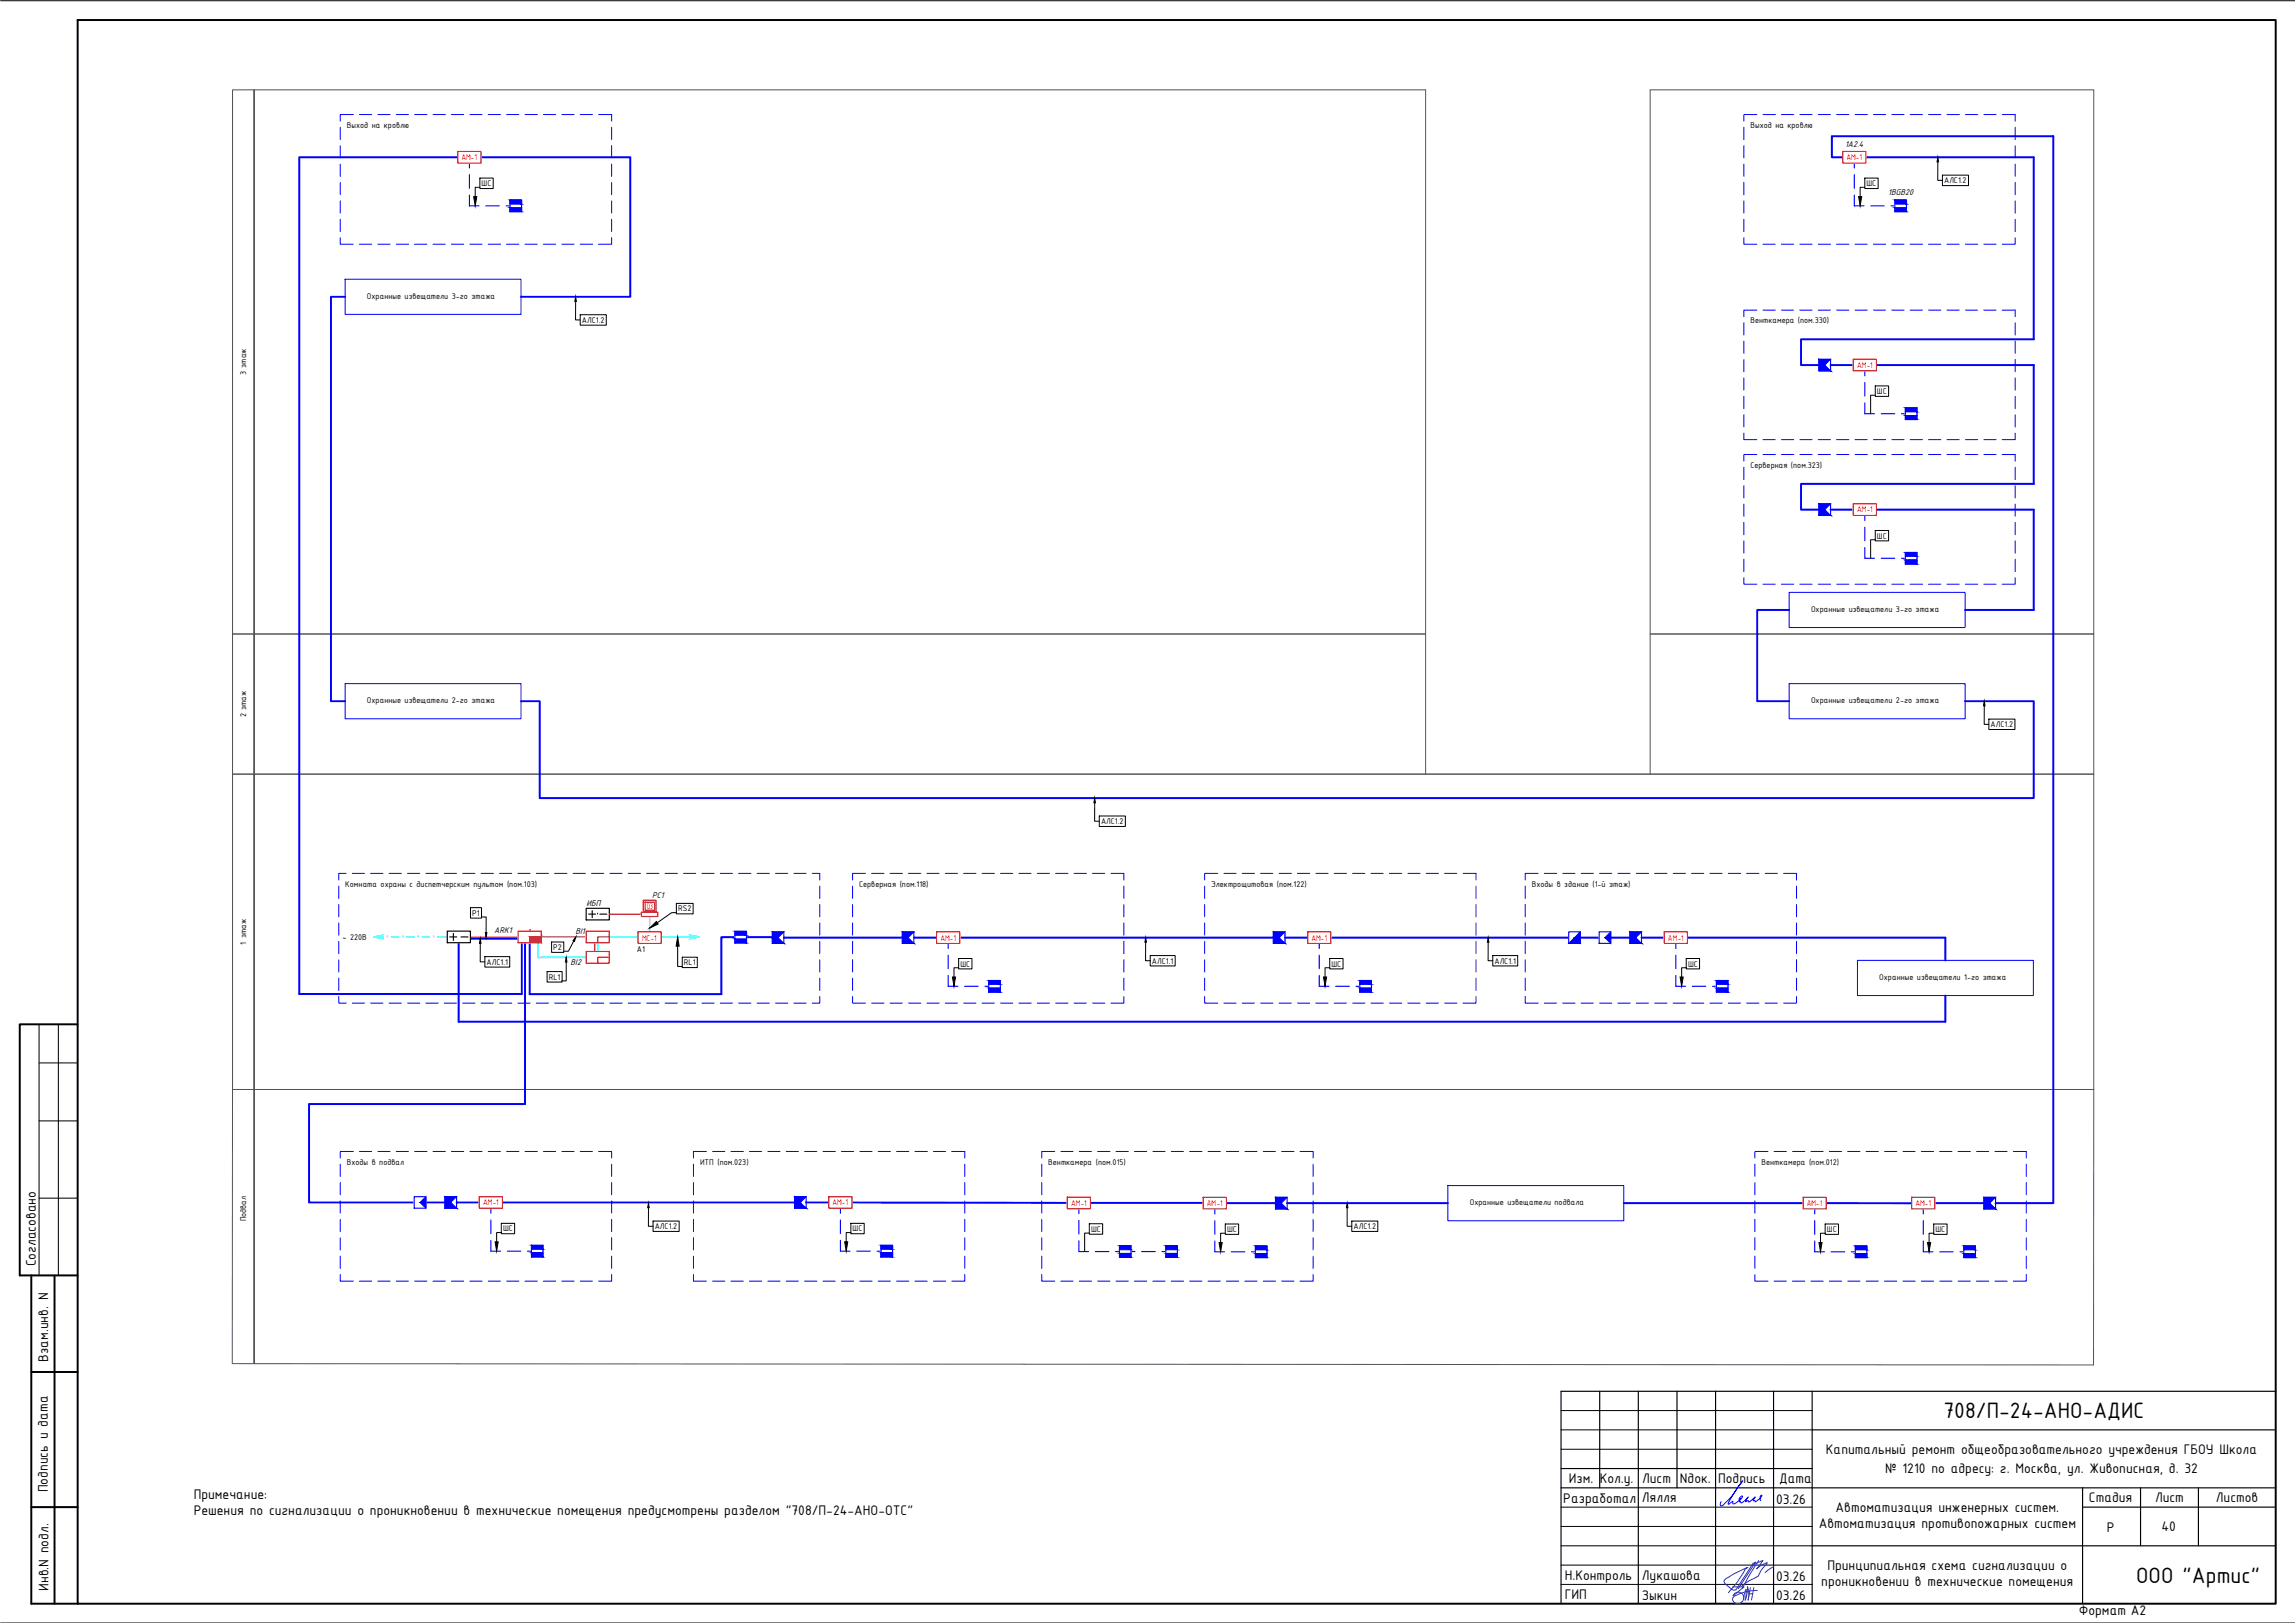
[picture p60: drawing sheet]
<svg xmlns="http://www.w3.org/2000/svg" width="594mm" height="420mm" viewBox="0 0 594 420" stroke-linecap="round" stroke-linejoin="round" font-family="sans-serif">
<defs><g id="words">
<g font-size="6.2">
<text x="503.1" y="367.2">708/П-24-АНО-АДИС</text>
<text x="553" y="409.9">ООО &quot;Артис&quot;</text>
</g>
<g font-size="3.9">
<text x="9.3" y="327.9" transform="rotate(-90 9.3 327.9)">Согласовано</text>
<text x="12.4" y="352.5" transform="rotate(-90 12.4 352.5)">Взам.инв. N</text>
<text x="472.6" y="376.4">Капитальный ремонт общеобразовательного учреждения ГБОУ Школа</text>
<text x="406.1" y="383.9">Изм. Кол.у.</text>
<text x="425.1" y="383.9">Лист</text>
<text x="434.9" y="383.9">Nдок.</text>
<text x="444.7" y="383.9">Подпись</text>
<text x="460.5" y="383.9">Дата</text>
<text x="488" y="381.3">№ 1210 по адресу: г. Москва, ул. Живописная, д. 32</text>
<text x="12.4" y="386.3" transform="rotate(-90 12.4 386.3)">Подпись и дата</text>
<text x="50.1" y="388.2">Примечание:</text>
<text x="404.7" y="389">Разработал</text>
<text x="425" y="389">Лялля</text>
<text x="459.8" y="389.3">03.26</text>
<text x="540.7" y="388.8">Стадия</text>
<text x="557.8" y="388.8">Лист</text>
<text x="573.6" y="388.8">Листов</text>
<text x="50.1" y="392.3">Решения по сигнализации о проникновении в технические помещения предусмотрены разделом &quot;708/П-24-АНО-ОТС&quot;</text>
<text x="470.8" y="395.6">Автоматизация противопожарных систем</text>
<text x="475.2" y="391.5">Автоматизация инженерных систем.</text>
<text x="545.4" y="396.6">Р</text>
<text x="559.5" y="396.3">40</text>
<text x="473" y="406.4">Принципиальная схема сигнализации о</text>
<text x="12.5" y="411.9" transform="rotate(-90 12.5 411.9)">Инв.N подл.</text>
<text x="405" y="414">ГИП</text>
<text x="405" y="409">Н.Контроль</text>
<text x="425" y="409.2">Лукашова</text>
<text x="459.8" y="409.3">03.26</text>
<text x="471.5" y="410.6">проникновении в технические помещения</text>
<text x="425" y="414.1">Зыкин</text>
<text x="459.8" y="414.3">03.26</text>
<text x="538.1" y="418.2">Формат А2</text>
</g>
<g font-size="2.4">
<text x="477.6" y="38.1">1A2.4</text>
<text x="488.8" y="50.5">1BGB20</text>
<text x="168.8" y="232.4">PC1</text>
<text x="151.8" y="234.5">ИБП</text>
<text x="127.9" y="241.4">ARK1</text>
<text x="149" y="241.9">BI1</text>
<text x="147.7" y="249.9">BI2</text>
</g>
<g font-size="2.3">
<text x="89.8" y="33.1">Выход на кровлю</text>
<text x="453.1" y="33.1">Выход на кровлю</text>
<text x="503.3" y="47.4">АЛС1.2</text>
<text x="124.7" y="48.2">ШС</text>
<text x="483.2" y="48.2">ШС</text>
<text x="95" y="77.4">Охранные извещатели 3-го этажа</text>
<text x="150.6" y="83.6">АЛС1.2</text>
<text x="453.1" y="83.7">Венткамера (пом.330)</text>
<text x="63.7" y="97.1" transform="rotate(-90 63.7 97.1)">3 этаж</text>
<text x="485.9" y="102">ШС</text>
<text x="453.1" y="121.2">Серверная (пом.323)</text>
<text x="485.9" y="139.4">ШС</text>
<text x="468.8" y="158.5">Охранные извещатели 3-го этажа</text>
<text x="63.7" y="185.7" transform="rotate(-90 63.7 185.7)">2 этаж</text>
<text x="95" y="182.1">Охранные извещатели 2-го этажа</text>
<text x="468.8" y="182.1">Охранные извещатели 2-го этажа</text>
<text x="515.3" y="188.3">АЛС1.2</text>
<text x="285" y="213.4">АЛС1.2</text>
<text x="89.4" y="229.6">Комната охраны с диспетчерским пультом (пом.103)</text>
<text x="222.4" y="229.6">Серверная (пом.118)</text>
<text x="313.5" y="229.6">Электрощитовая (пом.122)</text>
<text x="396.5" y="229.7">Входы в здание (1-й этаж)</text>
<text x="122.2" y="237.1">P1</text>
<text x="175.5" y="236">RS2</text>
<text x="63.7" y="244.5" transform="rotate(-90 63.7 244.5)">1 этаж</text>
<text x="88.7" y="243.3">~ 220В</text>
<text x="143.2" y="246">P2</text>
<text x="126" y="249.7">АЛС1.1</text>
<text x="164.8" y="246.6">А1</text>
<text x="177.1" y="249.9">RL1</text>
<text x="248.6" y="250.2">ШС</text>
<text x="298.2" y="249.5">АЛС1.1</text>
<text x="344.6" y="250.2">ШС</text>
<text x="386.9" y="249.5">АЛС1.1</text>
<text x="437" y="250.2">ШС</text>
<text x="142.1" y="253.6">RL1</text>
<text x="486.5" y="253.8">Охранные извещатели 1-го этажа</text>
<text x="89.8" y="301.7">Входы в подвал</text>
<text x="181.2" y="301.7">ИТП (пом.023)</text>
<text x="271.3" y="301.6">Венткамера (пом.015)</text>
<text x="456" y="301.6">Венткамера (пом.012)</text>
<text x="63.7" y="316.2" transform="rotate(-90 63.7 316.2)">Подвал</text>
<text x="380.4" y="312">Охранные извещатели подвала</text>
<text x="130.2" y="318.8">ШС</text>
<text x="169.5" y="318.2">АЛС1.2</text>
<text x="220.7" y="318.8">ШС</text>
<text x="282.4" y="318.9">ШС</text>
<text x="317.6" y="319">ШС</text>
<text x="350.4" y="318.2">АЛС1.2</text>
<text x="472.9" y="319">ШС</text>
<text x="501" y="319">ШС</text>
</g>
<g font-size="2.3" fill="#f00">
<text x="119.5" y="41.4">АМ-1</text>
<text x="478" y="41.4">АМ-1</text>
<text x="480.7" y="95.2">АМ-1</text>
<text x="480.7" y="132.7">АМ-1</text>
<text x="167.4" y="235.2">ОЗ</text>
<text x="166.3" y="243.5">МС-1</text>
<text x="243.4" y="243.5">АМ-1</text>
<text x="339.5" y="243.5">АМ-1</text>
<text x="431.8" y="243.5">АМ-1</text>
<text x="125" y="312">АМ-1</text>
<text x="215.5" y="312">АМ-1</text>
<text x="277.3" y="312.1">АМ-1</text>
<text x="312.4" y="312.2">АМ-1</text>
<text x="467.7" y="312.2">АМ-1</text>
<text x="495.8" y="312.2">АМ-1</text>
</g>
</g></defs>
<path d="M65.8 23.3v329.7v-329.7M60.2 200.4h481.8v81.6h-481.8zM369 200.4v-177.1h-308.8v140.8h308.8h-308.8v36.3h481.8v-36.3h-114.8h114.8v-140.8h-114.8v177.1M60.2 282l-.1 71M542 282l-.1 71.4-481.7-.4" fill="none" stroke="#545454" stroke-width=".26"/>
<g fill="none" stroke="#00f" stroke-width=".26">
<path d="M88.1 33v3.1M88.1 37.7v3.2M91.5 29.7h-3.4v1.7M93 29.7h3.2M97.8 29.7h3.2M102.6 29.7h3.1M107.3 29.7h3.2M112.1 29.7h3.2M116.9 29.7h3.1M121.6 29.7h3.2M126.4 29.7h3.2M131.1 29.7h3.2"/>
<path d="M135.9 29.7h3.2M140.7 29.7h3.1M145.4 29.7h3.2M150.2 29.7h3.2M155 29.7h3.3v1.7M158.3 33v3.1M158.3 37.7v3.2M451.4 33v3.1M451.4 37.7v3.2M454.8 29.7h-3.4v1.7M456.4 29.7h3.1M461.1 29.7h3.2"/>
<path d="M465.9 29.7h3.2M470.7 29.7h3.1M475.4 29.7h3.2M480.2 29.7h3.2M484.9 29.7h3.2M489.7 29.7h3.2M494.5 29.7h3.1M499.2 29.7h3.2M504 29.7h3.2M508.8 29.7h3.1M513.5 29.7h3.2M518.3 29.7h3.3v1.7"/>
<path d="M521.6 33v3.1M521.6 37.7v3.2M88.1 42.5v3.2M88.1 47.2v3.2M88.1 52v3.2M88.1 56.8v3.1M158.3 42.5v3.2M158.3 47.2v3.2M158.3 52v3.2M158.3 56.8v3.1M451.4 42.5v3.2M451.4 47.2v3.2"/>
<path d="M451.4 52v3.2M451.4 56.8v3.1M521.6 42.5v3.2M521.6 47.2v3.2M521.6 52v3.2M521.6 56.8v3.1M88.1 61.5v1.7h3.4M93 63.2h3.2M97.8 63.2h3.2M102.6 63.2h3.1M107.3 63.2h3.2M112.1 63.2h3.2"/>
<path d="M116.9 63.2h3.1M121.6 63.2h3.2M126.4 63.2h3.2M131.1 63.2h3.2M135.9 63.2h3.2M140.7 63.2h3.1M145.4 63.2h3.2M150.2 63.2h3.2M158.3 61.5v1.7h-3.3M451.4 61.5v1.7h3.4M456.4 63.2h3.1M461.1 63.2h3.2"/>
<path d="M465.9 63.2h3.2M470.7 63.2h3.1M475.4 63.2h3.2M480.2 63.2h3.2M484.9 63.2h3.2M489.7 63.2h3.2M494.5 63.2h3.1M499.2 63.2h3.2M504 63.2h3.2M508.8 63.2h3.1M513.5 63.2h3.2M521.6 61.5v1.7h-3.3"/>
<path d="M451.4 83.5v3.2M451.4 88.3v3.2M451.4 93.1v3.1M451.4 97.8v3.2M454.8 80.3h-3.4v1.7M456.4 80.3h3.1M461.1 80.3h3.2M465.9 80.3h3.2M470.7 80.3h3.1M475.4 80.3h3.2M480.2 80.3h3.2M484.9 80.3h3.2"/>
<path d="M489.7 80.3h3.2M494.5 80.3h3.1M499.2 80.3h3.2M504 80.3h3.2M508.8 80.3h3.1M513.5 80.3h3.2M518.3 80.3h3.3v1.7M521.6 83.5v3.2M521.6 88.3v3.2M521.6 93.1v3.1M521.6 97.8v3.2M451.4 112.1v1.7h3.4"/>
<path d="M451.4 102.6v3.2M451.4 107.4v3.1M454.8 117.7h-3.4v1.7M456.4 113.8h3.1M456.4 117.7h3.1M461.1 113.8h3.2M461.1 117.7h3.2M465.9 113.8h3.2M465.9 117.7h3.2M470.7 113.8h3.1M470.7 117.7h3.1M475.4 113.8h3.2"/>
<path d="M475.4 117.7h3.2M480.2 113.8h3.2M480.2 117.7h3.2M484.9 113.8h3.2M484.9 117.7h3.2M489.7 113.8h3.2M489.7 117.7h3.2M494.5 113.8h3.1M494.5 117.7h3.1M499.2 113.8h3.2M499.2 117.7h3.2M504 113.8h3.2"/>
<path d="M504 117.7h3.2M508.8 113.8h3.1M508.8 117.7h3.1M513.5 113.8h3.2M513.5 117.7h3.2M518.3 117.7h3.3v1.7M521.6 112.1v1.7h-3.3M521.6 102.6v3.2M521.6 107.4v3.1M451.4 121v3.1M451.4 125.7v3.2M451.4 130.5v3.2"/>
<path d="M451.4 135.3v3.1M521.6 121v3.1M521.6 125.7v3.2M521.6 130.5v3.2M521.6 135.3v3.1M451.4 149.5v1.7h3.4M451.4 140v3.2M451.4 144.8v3.2M456.4 151.2h3.1M461.1 151.2h3.2M465.9 151.2h3.2M470.7 151.2h3.1"/>
<path d="M475.4 151.2h3.2M480.2 151.2h3.2M484.9 151.2h3.2M489.7 151.2h3.2M494.5 151.2h3.1M499.2 151.2h3.2M504 151.2h3.2M508.8 151.2h3.1M513.5 151.2h3.2M521.6 149.5v1.7h-3.3M521.6 140v3.2M521.6 144.8v3.2"/>
<path d="M87.7 229.4v3.2M87.7 234.2v3.1M87.7 238.9v3.2M89.6 226.1h-1.9v1.7M91.2 226.1h3.2M96 226.1h3.1M100.7 226.1h3.2M105.5 226.1h3.2M110.3 226.1h3.1M115 226.1h3.2M119.8 226.1h3.2M124.5 226.1h3.2"/>
<path d="M129.3 226.1h3.2M134.1 226.1h3.1M138.8 226.1h3.2M143.6 226.1h3.2M148.4 226.1h3.1M153.1 226.1h3.2M157.9 226.1h3.2M162.6 226.1h3.2M167.4 226.1h3.2M172.2 226.1h3.1M176.9 226.1h3.2M181.7 226.1h3.2"/>
<path d="M186.5 226.1h3.1M191.2 226.1h3.2M196 226.1h3.2M200.7 226.1h3.2M205.5 226.1h3.2M210.3 226.1h1.9v1.7M212.2 229.4v3.2M212.2 234.2v3.1M212.2 238.9v3.2M220.7 229.4v3.2M220.7 234.2v3.1M220.7 238.9v3.2"/>
<path d="M224.1 226.1h-3.4v1.7M225.7 226.1h3.1M230.4 226.1h3.2M235.2 226.1h3.2M239.9 226.1h3.2M244.7 226.1h3.2M249.5 226.1h3.1M254.2 226.1h3.2M259 226.1h3.2M263.8 226.1h3.1M268.5 226.1h3.2M273.3 226.1h3.2"/>
<path d="M278 226.1h3.2M282.8 226.1h3.2M287.6 226.1h3.3v1.7M290.9 229.4v3.2M290.9 234.2v3.1M290.9 238.9v3.2M311.8 229.4v3.2M311.8 234.2v3.1M311.8 238.9v3.2M315.2 226.1h-3.4v1.7M316.8 226.1h3.2M321.6 226.1h3.1"/>
<path d="M326.3 226.1h3.2M331.1 226.1h3.2M335.8 226.1h3.2M340.6 226.1h3.2M345.4 226.1h3.1M350.1 226.1h3.2M354.9 226.1h3.2M359.7 226.1h3.1M364.4 226.1h3.2M369.2 226.1h3.2M373.9 226.1h3.2M378.7 226.1h3.4v1.7"/>
<path d="M382.1 229.4v3.2M382.1 234.2v3.1M382.1 238.9v3.2M87.7 258v1.7h1.9M87.7 243.7v3.2M87.7 248.5v3.1M87.7 253.2v3.2M91.2 259.7h3.2M96 259.7h3.1M100.7 259.7h3.2M105.5 259.7h3.2M110.3 259.7h3.1"/>
<path d="M115 259.7h3.2M119.8 259.7h3.2M124.5 259.7h3.2M129.3 259.7h3.2M134.1 259.7h3.1M138.8 259.7h3.2M143.6 259.7h3.2M148.4 259.7h3.1M153.1 259.7h3.2M157.9 259.7h3.2M162.6 259.7h3.2M167.4 259.7h3.2"/>
<path d="M172.2 259.7h3.1M176.9 259.7h3.2M181.7 259.7h3.2M186.5 259.7h3.1M191.2 259.7h3.2M196 259.7h3.2M200.7 259.7h3.2M205.5 259.7h3.2M212.2 258v1.7h-1.9M212.2 243.7v3.2M212.2 248.5v3.1M212.2 253.2v3.2"/>
<path d="M220.7 258v1.7h3.4M220.7 243.7v3.2M220.7 248.5v3.1M220.7 253.2v3.2M225.7 259.7h3.1M230.4 259.7h3.2M235.2 259.7h3.2M239.9 259.7h3.2M244.7 259.7h3.2M249.5 259.7h3.1M254.2 259.7h3.2M259 259.7h3.2"/>
<path d="M263.8 259.7h3.1M268.5 259.7h3.2M273.3 259.7h3.2M278 259.7h3.2M282.8 259.7h3.2M290.9 258v1.7h-3.3M290.9 243.7v3.2M290.9 248.5v3.1M290.9 253.2v3.2M311.8 258v1.7h3.4M311.8 243.7v3.2M311.8 248.5v3.1"/>
<path d="M311.8 253.2v3.2M316.8 259.7h3.2M321.6 259.7h3.1M326.3 259.7h3.2M331.1 259.7h3.2M335.8 259.7h3.2M340.6 259.7h3.2M345.4 259.7h3.1M350.1 259.7h3.2M354.9 259.7h3.2M359.7 259.7h3.1M364.4 259.7h3.2"/>
<path d="M369.2 259.7h3.2M373.9 259.7h3.2M382.1 258v1.7h-3.4M382.1 243.7v3.2M382.1 248.5v3.1M382.1 253.2v3.2M91.5 298.1h-3.4v1.7M93 298.1h3.2M97.8 298.1h3.2M102.6 298.1h3.1M107.3 298.1h3.2M112.1 298.1h3.2"/>
<path d="M116.9 298.1h3.1M121.6 298.1h3.2M126.4 298.1h3.2M131.1 298.1h3.2M135.9 298.1h3.2M140.7 298.1h3.1M145.4 298.1h3.2M150.2 298.1h3.2M155 298.1h3.3v1.7M182.9 298.1h-3.4v1.7M184.5 298.1h3.1M189.2 298.1h3.2"/>
<path d="M194 298.1h3.2M198.7 298.1h3.2M203.5 298.1h3.2M208.3 298.1h3.1M213 298.1h3.2M217.8 298.1h3.2M222.6 298.1h3.1M227.3 298.1h3.2M232.1 298.1h3.2M236.8 298.1h3.2M241.6 298.1h3.2M246.4 298.1h3.3v1.7"/>
<path d="M273 298.1h-3.3v1.7M274.6 298.1h3.2M279.4 298.1h3.1M284.1 298.1h3.2M288.9 298.1h3.2M293.7 298.1h3.1M298.4 298.1h3.2M303.2 298.1h3.2M307.9 298.1h3.2M312.7 298.1h3.2M317.5 298.1h3.1M322.2 298.1h3.2"/>
<path d="M327 298.1h3.2M331.8 298.1h3.1M336.5 298.1h3.4v1.7M457.7 298.1h-3.4v1.7M459.2 298.1h3.2M464 298.1h3.2M468.8 298.1h3.1M473.5 298.1h3.2M478.3 298.1h3.2M483.1 298.1h3.1M487.8 298.1h3.2M492.6 298.1h3.2"/>
<path d="M497.3 298.1h3.2M502.1 298.1h3.2M506.9 298.1h3.1M511.6 298.1h3.2M516.4 298.1h3.2M521.2 298.1h3.3v1.7M88.1 301.4v3.1M88.1 306.1v3.2M88.1 310.9v3.2M88.1 315.7v3.1M158.3 301.4v3.1M158.3 306.1v3.2"/>
<path d="M158.3 310.9v3.2M158.3 315.7v3.1M179.5 301.4v3.1M179.5 306.1v3.2M179.5 310.9v3.2M179.5 315.7v3.1M249.7 301.4v3.1M249.7 306.1v3.2M249.7 310.9v3.2M249.7 315.7v3.1M269.7 301.4v3.1M269.7 306.1v3.2"/>
<path d="M269.7 310.9v3.2M269.7 315.7v3.1M339.9 301.4v3.1M339.9 306.1v3.2M339.9 310.9v3.2M339.9 315.7v3.1M454.3 301.4v3.1M454.3 306.1v3.2M454.3 310.9v3.2M454.3 315.7v3.1M524.5 301.4v3.1M524.5 306.1v3.2"/>
<path d="M524.5 310.9v3.2M524.5 315.7v3.1M88.1 329.9v1.8h3.4M88.1 320.4v3.2M88.1 325.2v3.2M93 331.7h3.2M97.8 331.7h3.2M102.6 331.7h3.1M107.3 331.7h3.2M112.1 331.7h3.2M116.9 331.7h3.1M121.6 331.7h3.2"/>
<path d="M126.4 331.7h3.2M131.1 331.7h3.2M135.9 331.7h3.2M140.7 331.7h3.1M145.4 331.7h3.2M150.2 331.7h3.2M158.3 329.9v1.8h-3.3M158.3 320.4v3.2M158.3 325.2v3.2M179.5 329.9v1.8h3.4M179.5 320.4v3.2M179.5 325.2v3.2"/>
<path d="M184.5 331.7h3.1M189.2 331.7h3.2M194 331.7h3.2M198.7 331.7h3.2M203.5 331.7h3.2M208.3 331.7h3.1M213 331.7h3.2M217.8 331.7h3.2M222.6 331.7h3.1M227.3 331.7h3.2M232.1 331.7h3.2M236.8 331.7h3.2"/>
<path d="M241.6 331.7h3.2M249.7 329.9v1.8h-3.3M249.7 320.4v3.2M249.7 325.2v3.2M269.7 329.9v1.8h3.3M269.7 320.4v3.2M269.7 325.2v3.2M274.6 331.7h3.2M279.4 331.7h3.1M284.1 331.7h3.2M288.9 331.7h3.2M293.7 331.7h3.1"/>
<path d="M298.4 331.7h3.2M303.2 331.7h3.2M307.9 331.7h3.2M312.7 331.7h3.2M317.5 331.7h3.1M322.2 331.7h3.2M327 331.7h3.2M331.8 331.7h3.1M339.9 329.9v1.8h-3.4M339.9 320.4v3.2M339.9 325.2v3.2M454.3 329.9v1.8h3.4"/>
<path d="M454.3 320.4v3.2M454.3 325.2v3.2M459.2 331.7h3.2M464 331.7h3.2M468.8 331.7h3.1M473.5 331.7h3.2M478.3 331.7h3.2M483.1 331.7h3.1M487.8 331.7h3.2M492.6 331.7h3.2M497.3 331.7h3.2M502.1 331.7h3.2"/>
<path d="M506.9 331.7h3.1M511.6 331.7h3.2M516.4 331.7h3.2M524.5 329.9v1.8h-3.3M524.5 320.4v3.2M524.5 325.2v3.2"/>
</g>
<g fill="none" stroke="#00f" stroke-width=".3">
<path d="M121.5 50.5v2.8h2.5M121.5 40.7v2.8M121.5 45.3v3.4M125.8 53.3h3.5M131 53.3h2.5M480 50.5v2.8h2.5M480 40.7v2.8M480 45.3v3.4M484.3 53.3h3.5M489.5 53.3h2.5M482.7 131.9v2.8M482.7 136.5v3.5"/>
<path d="M482.7 141.7v2.8h2.5M487 144.5h3.5M492.2 144.5h2.5M245.4 252.5v2.8h2.6M245.4 242.7v2.8M245.4 247.3v3.5M249.7 255.3h3.5M254.9 255.3h2.5M341.5 252.5v2.8h2.5M341.5 242.7v2.8M341.5 247.3v3.5M345.8 255.3h3.5"/>
<path d="M351 255.3h2.5M127.1 311.3v2.8M127.1 315.8v3.5M217.5 311.3v2.8M217.5 315.8v3.5M279.3 311.4v2.8M279.3 316v3.4M314.5 311.5v2.8M314.5 316v3.5M469.7 311.5v2.8M469.7 316v3.5M497.9 311.5v2.8"/>
<path d="M497.9 316v3.5M127.1 321.1v2.8h2.5M131.3 323.9h3.5M136.6 323.9h2.5M217.5 321.1v2.8h2.5M221.8 323.9h3.5M227 323.9h2.5M279.3 321.2v2.8h2.5M283.5 324h3.5M288.8 324h5M295.5 324h3.5M300.8 324h2.5"/>
<path d="M314.5 321.3v2.8h2.5M318.7 324.1h3.5M324 324.1h2.5M469.7 321.3v2.8h2.6M474 324.1h3.5M479.2 324.1h2.5M497.9 321.3v2.8h2.5M502.1 324.1h3.5M507.4 324.1h2.5"/>
</g>
<g fill="#fff" stroke="#fff" stroke-width=".26">
<path d="M124.1 46v3l3.7-3zM124.1 49l3.7-3v3z"/>
<path d="M129.6 316.5v3l3.8-3zM129.6 319.5l3.8-3v3z"/>
<path d="M248 248v3l3.7-3zM248 251l3.7-3v3z"/>
<path d="M220.1 316.5v3l3.8-3zM220.1 319.5l3.8-3v3z"/>
<path d="M281.8 316.7v3l3.8-3zM281.8 319.7l3.8-3v3z"/>
<path d="M317 316.7v3l3.8-3zM317 319.7l3.8-3v3z"/>
<path d="M500.4 316.7v3l3.8-3zM500.4 319.7l3.8-3v3z"/>
<path d="M472.3 316.7v3l3.8-3zM472.3 319.7l3.8-3v3z"/>
<path d="M485.3 137.2v3l3.7-3zM485.3 140.2l3.7-3v3z"/>
<path d="M482.6 46v3l3.7-3zM482.6 49l3.7-3v3z"/>
<path d="M344.1 248v3l3.7-3zM344.1 251l3.7-3v3z"/>
</g>
<path d="M122.6 50.9h.8l-.4 2.4zM481.1 50.9h.8l-.4 2.4zM246.5 252.9h.8l-.4 2.4zM342.6 252.9h.8l-.4 2.4zM128.2 321.5h.8l-.4 2.4zM218.6 321.5h.8l-.4 2.4zM315.6 321.7h.8l-.4 2.4zM470.8 321.7h.8l-.4 2.4zM499 321.7h.8l-.4 2.4z" fill="#000" stroke="#000" stroke-width=".26"/>
<g fill="none" stroke="#000" stroke-width=".26">
<path d="M124.2 48.5h-1.2v2.4M124.2 46.1h3.5v2.7h-3.5zM482.7 48.5h-1.2v2.4M482.7 46.1h3.5v2.7h-3.5zM485.4 139.7h-1.2v4.8M485.4 137.3h3.5v2.7h-3.5zM248.2 250.5h-1.3v2.4M248.2 248.1h3.4v2.7h-3.4zM344.2 250.5h-1.2v2.4M344.2 248.1h3.5v2.7h-3.5zM129.8 319.1h-1.2v2.4M129.8 316.7h3.4v2.7h-3.4z"/>
<path d="M220.3 319.1h-1.3v2.4M220.3 316.7h3.4v2.7h-3.4zM282 319.2h-1.2v4.8M282 316.8h3.4v2.7h-3.4zM317.2 319.3h-1.2v2.4M317.2 316.9h3.4v2.7h-3.4zM472.5 319.3h-1.3v2.4M472.5 316.9h3.4v2.7h-3.4zM500.6 319.3h-1.2v2.4M500.6 316.9h3.4v2.7h-3.4z"/>
</g>
<g fill="none" stroke="#fff" stroke-width=".26">
<path d="M470.8 130.4v3M473.9 130.4v3M199.9 241.2v3M202.9 241.2v3M233.6 241.2v3M236.6 241.2v3M329.6 241.2v3M332.6 241.2v3M115.2 309.8v3M118.2 309.8v3M205.7 309.8v3M208.7 309.8v3"/>
<path d="M330.2 310v3M333.2 310v3M513.6 310v3M516.6 310v3"/>
</g>
<g fill="#fff" stroke="#fff" stroke-width=".26">
<path d="M115.2 309.8l3 3h-3zM115.2 309.8l3 3v-3z"/>
<path d="M115.2 312.8h3v-3zM115.2 309.8h3l-3 3z"/>
<path d="M199.9 241.2l3 3h-3zM199.9 241.2l3 3v-3z"/>
<path d="M199.9 244.2h3v-3zM199.9 241.2h3l-3 3z"/>
<path d="M233.6 241.2l3 3h-3zM233.6 241.2l3 3v-3z"/>
<path d="M233.6 244.2h3v-3zM233.6 241.2h3l-3 3z"/>
<path d="M205.7 309.8l3 3h-3zM205.7 309.8l3 3v-3z"/>
<path d="M205.7 312.8h3v-3zM205.7 309.8h3l-3 3z"/>
<path d="M330.2 310l3 3h-3zM330.2 310l3 3v-3z"/>
<path d="M333.2 310l-3 3h3zM330.2 310h3l-3 3z"/>
<path d="M513.6 310l3 3h-3zM513.6 310l3 3v-3z"/>
<path d="M513.6 313h3v-3zM513.6 310h3l-3 3z"/>
<path d="M470.8 130.4l3.1 3h-3.1zM470.8 130.4l3.1 3v-3z"/>
<path d="M473.9 130.4l-3.1 3h3.1zM470.8 130.4h3.1l-3.1 3z"/>
<path d="M329.6 241.2l3 3h-3zM329.6 241.2l3 3v-3z"/>
<path d="M329.6 244.2h3v-3zM329.6 241.2h3l-3 3z"/>
</g>
<path d="M470.8 130.4h3.1v3h-3.1zM199.9 241.2h3v3h-3zM233.6 241.2h3v3h-3zM329.6 241.2h3v3h-3zM115.2 309.8h3v3h-3zM205.7 309.8h3v3h-3zM330.2 310h3v3h-3zM513.6 310h3v3h-3z" fill="none" stroke="#00f" stroke-width=".3"/>
<g fill="#00f" stroke="#00f" stroke-width=".26">
<path d="M115.2 309.8l1.5 1.5 1.5-1.5zM115.2 309.8l1.5 1.5h-1.5z"/>
<path d="M115.2 311.3l3 1.5-1.5-1.5zM115.2 311.3l3 1.5h-3z"/>
<path d="M199.9 241.2l1.5 1.5 1.5-1.5zM199.9 241.2l1.5 1.5h-1.5z"/>
<path d="M199.9 242.7l3 1.5-1.5-1.5zM199.9 242.7l3 1.5h-3z"/>
<path d="M233.6 241.2l1.5 1.5 1.5-1.5zM233.6 241.2l1.5 1.5h-1.5z"/>
<path d="M233.6 242.7l3 1.5-1.5-1.5zM233.6 242.7l3 1.5h-3z"/>
<path d="M205.7 309.8l1.5 1.5 1.5-1.5zM205.7 309.8l1.5 1.5h-1.5z"/>
<path d="M205.7 311.3l3 1.5-1.5-1.5zM205.7 311.3l3 1.5h-3z"/>
<path d="M330.2 310l1.5 1.5 1.5-1.5zM330.2 310l1.5 1.5h-1.5z"/>
<path d="M330.2 311.5l3 1.5-1.5-1.5zM330.2 311.5l3 1.5h-3z"/>
<path d="M513.6 310l1.5 1.5 1.5-1.5zM513.6 310l1.5 1.5h-1.5z"/>
<path d="M513.6 311.5l3 1.5-1.5-1.5zM513.6 311.5l3 1.5h-3z"/>
<path d="M470.8 130.4l1.5 1.5 1.6-1.5zM470.8 130.4l1.5 1.5h-1.5z"/>
<path d="M470.8 131.9l3.1 1.5-1.6-1.5zM470.8 131.9l3.1 1.5h-3.1z"/>
<path d="M329.6 241.2l1.5 1.5 1.5-1.5zM329.6 241.2l1.5 1.5h-1.5z"/>
<path d="M329.6 242.7l3 1.5-1.5-1.5zM329.6 242.7l3 1.5h-3z"/>
</g>
<path d="M137.1 242.5v1.6M139.2 244.1v3.8M167.3 242.5h13.6M168.2 242.5h-13.5v5.3" fill="none" stroke="#0ff" stroke-width=".4"/>
<path d="M166.9 242.6h.1" fill="none" stroke="#f00" stroke-width=".26"/>
<path d="M96.8 242.5l2.2-.4-.6 .4zM96.8 242.5l2.2 .5-.6-.5z" fill="#0ff" stroke="#0ff" stroke-width=".26"/>
<!-- layer: 0 -->
<path d="M96.8 242.5h2.5M100.3 242.5h.1M101.3 242.5h2M104.3 242.5h.1M105.3 242.5h2M108.3 242.5h.1M109.3 242.5h1.9M112.3 242.5h.1M113.3 242.5h2.4" fill="none" stroke="#0ff" stroke-width=".3"/>
<path d="M168.2 237.3v3.9M96.8 242.5l2.2-.4-.6 .4 .6 .5z" fill="none" stroke="#0ff" stroke-width=".36"/>
<path d="M118.7 242.5h18.4l3 .4M140.1 242.5h11.6M151.7 242.9l3-.4-1.5 1.6M153.2 246.3l1.5 1.5M154 244.1v2.2" fill="none" stroke="#f00" stroke-width=".3"/>
<path d="M118.7 242.5v22M140.1 242.1l-3 .4 3-.4" fill="none" stroke="#00f" stroke-width=".51"/>
<path d="M151.7 241v3.1M157.7 241v3.1" fill="none" stroke="#fff" stroke-width=".26"/>
<g fill="#fff" stroke="#fff" stroke-width=".26">
<path d="M151.7 241l6 3.1h-6zM151.7 241l6 3.1v-3.1z"/>
<path d="M151.7 244.1h6v-3.1zM151.7 241h6l-6 3.1z"/>
</g>
<path d="M151.7 241h6v3.1h-6zM157.7 242.5h-3v1.6" fill="none" stroke="#f00" stroke-width=".3"/>
<circle cx="137.2" cy="241" r=".25" fill="#00f"/>
<path d="M151.7 247.8l-12.5 .1M178.7 242.1l2.2 .4-2.2 .5 .6-.5z" fill="none" stroke="#0ff" stroke-width=".4"/>
<g fill="none" stroke="#00f" stroke-width=".51">
<path d="M118.5 40.7h-41v216.6h57.6v-13.2M124.5 40.7h38.6v36.1h-28.2M477 40.7h-2.8v-5.4h57.3v276.2h-14.9M483 40.7h43.5v47.1h-60.3v6.7h4.6M89.3 76.8h-3.6v104.7h3.6M473.9 94.5h5.8M485.7 94.5h40.8v30.8h-60.3v6.6h4.6M473.9 131.9h5.8M485.7 131.9h40.8v26h-17.8M463.1 157.9h-8.2v23.6h8.2M134.9 181.5h4.8v25.1h386.8v-25.1h-17.8M121.7 243h12.4"/>
<path d="M135.9 244.1v41.7h-55.9v25.5h35.2M190.2 242.6h-3.5v14.8h-49.6v-13.3M193.2 242.6h6.7M202.9 242.7h30.7M236.6 242.7h5.9M248.4 242.7h81.2M332.6 242.7h5.9M344.5 242.7h69.4M417 242.7h4.9M424.9 242.7h5.9M436.8 242.7h66.8v5.9M503.6 257.7v6.8h-384.9"/>
<path d="M118.2 311.3h5.9M130.1 311.3h75.6M208.7 311.3h5.9M220.5 311.3l55.8 .1M282.3 311.4h29.2M317.5 311.5h12.7M333.2 311.5h41.6M420.3 311.5h46.5M472.8 311.5h22.1M500.9 311.5h12.7"/>
</g>
<g fill="none" stroke="#fff" stroke-width=".26">
<path d="M118.5 39.2v3M124.5 39.2v3M477 39.2v3M483 39.2v3M479.7 93v3M485.7 93v3M479.7 130.4v3M485.7 130.4v3M165.2 241.2v3M171.1 241.2v3M242.5 241.2v3M248.4 241.2v3"/>
<path d="M338.5 241.2v3M344.5 241.2v3M430.8 241.2v3M436.8 241.2v3M124.1 309.8v3M130.1 309.8v3M214.6 309.8v3M220.5 309.8v3M276.3 309.9v3M282.3 309.9v3M311.5 310v3M317.5 310v3"/>
<path d="M466.8 310v3M472.8 310v3M494.8 310v3M500.9 310v3"/>
</g>
<g fill="#fff" stroke="#fff" stroke-width=".26">
<path d="M165.2 241.2v3l5.9-3zM165.2 244.2l5.9-3v3z"/>
<path d="M165.2 244.2h5.9v-3zM165.2 241.2h5.9l-5.9 3z"/>
<path d="M338.5 241.2v3l6-3zM338.5 244.2l6-3v3z"/>
<path d="M338.5 244.2h6v-3zM338.5 241.2h6l-6 3z"/>
<path d="M118.5 39.2v3l6-3zM118.5 42.2l6-3v3z"/>
<path d="M118.5 42.2h6v-3zM118.5 39.2h6l-6 3z"/>
<path d="M124.1 309.8v3l6-3zM124.1 312.8l6-3v3z"/>
<path d="M124.1 312.8h6v-3zM124.1 309.8h6l-6 3z"/>
<path d="M242.5 241.2v3l5.9-3zM242.5 244.2l5.9-3v3z"/>
<path d="M242.5 244.2h5.9v-3zM242.5 241.2h5.9l-5.9 3z"/>
<path d="M214.6 309.8v3l5.9-3zM214.6 312.8l5.9-3v3z"/>
<path d="M214.6 312.8h5.9v-3zM214.6 309.8h5.9l-5.9 3z"/>
<path d="M276.3 309.9v3l6-3zM276.3 312.9l6-3v3z"/>
<path d="M276.3 312.9h6v-3zM276.3 309.9h6l-6 3z"/>
<path d="M311.5 310v3l6-3zM311.5 313l6-3v3z"/>
<path d="M311.5 313h6v-3zM311.5 310h6l-6 3z"/>
<path d="M494.9 310l-.1 3 6.1-3zM494.8 313l6.1-3v3z"/>
<path d="M494.8 313h6.1v-3zM494.8 310h6.1l-6.1 3z"/>
<path d="M466.8 310v3l6-3zM466.8 313l6-3v3z"/>
<path d="M466.8 313h6v-3zM466.8 310h6l-6 3z"/>
<path d="M479.7 130.4v3l6-3zM479.7 133.4l6-3v3z"/>
<path d="M479.7 133.4h6v-3zM479.7 130.4h6l-6 3z"/>
<path d="M477 39.2v3l6-3zM477 42.2l6-3v3z"/>
<path d="M477 42.2h6v-3zM477 39.2h6l-6 3z"/>
<path d="M479.7 93v3l6-3zM479.7 96l6-3v3z"/>
<path d="M479.7 96h6v-3zM479.7 93h6l-6 3z"/>
<path d="M430.8 241.2v3l6-3zM430.8 244.2l6-3v3z"/>
<path d="M430.8 244.2h6v-3zM430.8 241.2h6l-6 3z"/>
</g>
<g fill="none" stroke="#f00" stroke-width=".3">
<path d="M118.5 39.2h6v3h-6zM477 39.2h6v3h-6zM479.7 93h6v3h-6zM479.7 130.4h6v3h-6zM165.2 241.2h5.9v3h-5.9zM242.5 241.2h5.9v3h-5.9zM338.5 241.2h6v3h-6zM430.8 241.2h6v3h-6zM124.1 309.8h6v3h-6zM214.6 309.8h5.9v3h-5.9zM276.3 309.9h6v3h-6zM311.5 310h6v3h-6z"/>
<path d="M466.8 310h6v3h-6zM494.8 310h6.1v3h-6.1z"/>
</g>
<path d="M151.7 235.1v3M157.7 235.1v3M115.8 241v3.1" fill="none" stroke="#fff" stroke-width=".26"/>
<g fill="#fff" stroke="#fff" stroke-width=".26">
<path d="M151.7 235.1l6 3h-6zM151.7 235.1l6 3v-3z"/>
<path d="M151.7 238.1h6v-3zM151.7 235.1h6l-6 3z"/>
<path d="M115.8 241h6v3.1zM115.8 241v3.1h6z"/>
</g>
<path d="M151.7 235.1h6v3h-6zM152.4 236.6h1.8M153.3 235.8v1.8M155.3 236.6h1.8M115.8 241h6v3.1h-6zM116.4 242.5h1.8M117.4 241.7v1.8M119.3 242.5h1.8" fill="none" stroke="#000" stroke-width=".3"/>
<path d="M154.7 236.6h.1" fill="none" stroke="#000" stroke-width=".26"/>
<path d="M157.7 236.6h8.3" fill="none" stroke="#f00" stroke-width=".3"/>
<path d="M166 236.2v1.1M166.5 233.1v3M134.1 241v3.1M140.1 241v3.1M151.7 246.3v3M157.7 246.3v3" fill="none" stroke="#fff" stroke-width=".26"/>
<g fill="#fff" stroke="#fff" stroke-width=".26">
<path d="M151.7 246.3l6 3h-6zM151.7 246.3l6 3v-3z"/>
<path d="M151.7 249.3h6v-3zM151.7 246.3h6l-6 3z"/>
<path d="M166 236.2h4.3v1.1zM166 236.2v1.1h4.3z"/>
<path d="M166.5 233.1h3.3v3zM166.5 233.1v3h3.3z"/>
<path d="M134.1 241l6 3.1h-6zM134.1 241l6 3.1v-3.1z"/>
<path d="M134.1 244.1h6v-3.1zM134.1 241h6l-6 3.1z"/>
</g>
<path d="M166 236.2h4.3v1.1h-4.3zM166.5 233.1h3.3v3h-3.3zM167 233.5h2.4v2.1h-2.4zM134.1 241h6v3.1h-6zM137.1 242.5h3h-3v1.6M151.7 246.3h6v3h-6zM157.7 247.8h-3v1.5" fill="none" stroke="#f00" stroke-width=".3"/>
<g fill="#fff" stroke="#fff" stroke-width=".26">
<path d="M176.5 247.6v3l4.2-3zM176.5 250.6l4.2-3v3z"/>
<path d="M141.5 251.4v3l4.2-3zM141.5 254.4l4.2-3v3z"/>
<path d="M121.6 234.8v3l3.2-3zM121.6 237.8l3.2-3v3z"/>
<path d="M174.9 233.7v3l4.7-3zM174.9 236.7l4.7-3v3z"/>
<path d="M125.4 247.5v3l6.7-3zM125.4 250.5l6.7-3v3z"/>
<path d="M142.6 243.7v3l3.5-3zM142.6 246.7l3.5-3v3z"/>
<path d="M485.3 99.8v3l3.7-3zM485.3 102.8l3.7-3v3z"/>
<path d="M436.3 248v3l3.8-3zM436.3 251l3.8-3v3z"/>
<path d="M297.6 247.2v3l6.7-3zM297.6 250.2l6.7-3v3z"/>
<path d="M386.3 247.2v3l6.7-3zM386.3 250.2l6.7-3v3z"/>
<path d="M349.8 316v2.9l7-2.9zM349.8 318.9l7-2.9v2.9z"/>
<path d="M168.9 316v2.9l7.1-2.9zM168.9 318.9l7.1-2.9v2.9z"/>
<path d="M284.4 211.1v3l7.1-3zM284.4 214.1l7.1-3v3z"/>
<path d="M150 81.3v3l7.1-3zM150 84.3l7.1-3v3z"/>
<path d="M514.7 186v3l7-3zM514.7 189l7-3v3z"/>
<path d="M502.7 45.2v3l7-3zM502.7 48.2l7-3v3z"/>
</g>
<g fill="#000" stroke="#000" stroke-width=".26">
<path d="M501.6 40.7l.2 1.2h-.4zM149 76.8l.2 1.2h-.4zM513.6 181.5l.2 1.2h-.4zM283.4 206.6l.2 1.2h-.4zM168.2 240.3l1.7-1.8 .5 .7zM124.3 243l.2 1.2h-.4zM125.6 241.4h.4l-.2 1.2zM146.6 247.8l.2 1.2h-.4zM149.1 242.5l-.4 1.2-.4-.2zM175.4 242.5l.4 2.4h-.8zM296.6 242.7l.2 1.2h-.4zM385.2 242.7l.2 1.2h-.4z"/>
<path d="M434.9 252.9h.8l-.4 2.4zM167.9 311.5l.2 1.2h-.4zM348.7 311.5l.2 1.2h-.4z"/>
</g>
<g fill="none" stroke="#000" stroke-width=".26">
<path d="M501.6 41.9v4.8h1.2M502.8 45.3h6.8v2.7h-6.8zM149 78v4.8h1.2M150.2 81.5h6.7v2.7h-6.7zM485.4 99.9h3.5v2.7h-3.5zM485.4 102.3h-1.2v4.8M513.6 182.7v4.8h1.2M514.8 186.2h6.8v2.6h-6.8zM283.4 207.8v4.8h1.2M284.6 211.2h6.7v2.8h-6.7zM121.8 235h2.8v2.7h-2.8zM124.6 237.4h1.2v4"/>
<path d="M175.1 236.3h-1.2l-3.8 2.6M175.1 233.9h4.3v2.7h-4.3zM124.3 244.2v4.8h1.2M125.5 247.7h6.4v2.7h-6.4zM141.6 251.5h3.9v2.7h-3.9zM142.8 243.9h3.1v2.6h-3.1zM146.6 249v4.9h-1.2M148.5 243.6l-1.4 2.7h-1.1M175.4 244.9v5.3h1.2M176.6 247.8h3.9v2.7h-3.9zM296.6 243.9l-.1 4.8h1.2M297.7 247.4h6.5v2.7h-6.5z"/>
<path d="M385.2 243.9v4.8h1.2M386.4 247.4h6.5v2.7h-6.5zM436.5 250.5h-1.2v2.4M436.5 248.1h3.4v2.7h-3.4zM167.9 312.7l-.1 4.8h1.3M169.1 316.1h6.7v2.7h-6.7zM348.7 312.7v4.8h1.2M349.9 316.1h6.8v2.7h-6.8z"/>
</g>
<path d="M178.7 242.1l2.2 .4h-1.6zM178.7 243l2.2-.5h-1.6z" fill="#0ff" stroke="#0ff" stroke-width=".26"/>
<g fill="none" stroke="#00f" stroke-width=".26">
<path d="M89.3 72.3h45.6v9.1h-45.6zM463.1 153.4h45.6v9.1h-45.6zM89.3 177h45.6v9.1h-45.6zM463.1 177h45.6v9.1h-45.6zM394.8 229.4v3.2M394.8 234.2v3.1M394.8 238.9v3.2M398.2 226.1h-3.4v1.7M399.8 226.1h3.1M404.5 226.1h3.2M409.3 226.1h3.2M414.1 226.1h3.1"/>
<path d="M418.8 226.1h3.2M423.6 226.1h3.2M428.3 226.1h3.2M433.1 226.1h3.2M437.9 226.1h3.1M442.6 226.1h3.2M447.4 226.1h3.2M452.2 226.1h3.1M456.9 226.1h3.2M461.7 226.1h3.3v1.7M465 229.4v3.2M465 234.2v3.1"/>
<path d="M465 238.9v3.2M394.8 258v1.7h3.4M394.8 243.7v3.2M394.8 248.5v3.1M394.8 253.2v3.2M399.8 259.7h3.1M404.5 259.7h3.2M409.3 259.7h3.2M414.1 259.7h3.1M418.8 259.7h3.2M423.6 259.7h3.2M428.3 259.7h3.2"/>
<path d="M433.1 259.7h3.2M437.9 259.7h3.1M442.6 259.7h3.2M447.4 259.7h3.2M452.2 259.7h3.1M456.9 259.7h3.2M465 258v1.7h-3.3M465 243.7v3.2M465 248.5v3.1M465 253.2v3.2M480.8 248.6h45.5v9.1h-45.5zM374.8 306.9h45.5v9.1h-45.5z"/>
</g>
<g fill="none" stroke="#fff" stroke-width=".26">
<path d="M132 51.8v3M135 51.8v3M490.5 51.8v3M493.5 51.8v3M470.8 93v3M473.9 93v3M493.2 105.6v3M496.2 105.6v3M493.2 143v3M496.2 143v3M190.2 241.1v3M193.2 241.1v3"/>
<path d="M255.9 253.8v3M258.9 253.8v3M352 253.8v3M355 253.8v3M406.1 241.2v3M409.1 241.2v3M413.9 241.2v3M417 241.2v3M421.9 241.2v3M424.9 241.2v3M444.3 253.8v3M447.3 253.8v3"/>
<path d="M107.2 309.8v3M110.2 309.8v3M137.6 322.4v3M140.6 322.4v3M228 322.4v3M231 322.4v3M289.8 322.5v3M292.8 322.5v3M301.8 322.5v3M304.8 322.5v3M325 322.6v3M328 322.6v3"/>
<path d="M480.3 322.6v3M483.2 322.6v3M508.4 322.6v3M511.4 322.6v3"/>
</g>
<g fill="#fff" stroke="#fff" stroke-width=".26">
<path d="M470.8 93l3.1 3h-3.1zM470.8 93l3.1 3v-3z"/>
<path d="M470.8 96h3.1v-3zM470.8 93h3.1l-3.1 3z"/>
<path d="M190.2 241.1l3 3h-3zM190.2 241.1l3 3v-3z"/>
<path d="M193.2 241.1l-3 3h3zM190.2 241.1h3l-3 3z"/>
<path d="M132 51.8l3 3h-3zM132 51.8l3 3v-3z"/>
<path d="M135 51.8l-3 3h3zM132 51.8h3l-3 3z"/>
<path d="M137.6 322.4l3 3h-3zM137.6 322.4l3 3v-3z"/>
<path d="M140.6 322.4l-3 3h3zM137.6 322.4h3l-3 3z"/>
<path d="M255.9 253.8l3 3h-3zM255.9 253.8l3 3v-3z"/>
<path d="M258.9 253.8l-3 3h3zM255.9 253.8h3l-3 3z"/>
<path d="M228 322.4l3 3h-3zM228 322.4l3 3v-3z"/>
<path d="M231 322.4l-3 3h3zM228 322.4h3l-3 3z"/>
<path d="M289.8 322.5l3 3h-3zM289.8 322.5l3 3v-3z"/>
<path d="M292.8 322.5l-3 3h3zM289.8 322.5h3l-3 3z"/>
<path d="M301.8 322.5l3 3h-3zM301.8 322.5l3 3v-3z"/>
<path d="M304.8 322.5l-3 3h3zM301.8 322.5h3l-3 3z"/>
<path d="M325 322.6l3 3h-3zM325 322.6l3 3v-3z"/>
<path d="M328 322.6l-3 3h3zM325 322.6h3l-3 3z"/>
<path d="M508.4 322.6l3 3h-3zM508.4 322.6l3 3v-3z"/>
<path d="M511.4 322.6l-3 3h3zM508.4 322.6h3l-3 3z"/>
<path d="M480.3 322.6l2.9 3h-2.9zM480.3 322.6l2.9 3v-3z"/>
<path d="M483.2 322.6l-2.9 3h2.9zM480.3 322.6h2.9l-2.9 3z"/>
<path d="M493.2 143l3 3h-3zM493.2 143l3 3v-3z"/>
<path d="M496.2 143l-3 3h3zM493.2 143h3l-3 3z"/>
<path d="M490.5 51.8l3 3h-3zM490.5 51.8l3 3v-3z"/>
<path d="M493.5 51.8l-3 3h3zM490.5 51.8h3l-3 3z"/>
<path d="M352 253.8l3 3h-3zM352 253.8l3 3v-3z"/>
<path d="M355 253.8l-3 3h3zM352 253.8h3l-3 3z"/>
<path d="M493.2 105.6l3 3h-3zM493.2 105.6l3 3v-3z"/>
<path d="M496.2 105.6l-3 3h3zM493.2 105.6h3l-3 3z"/>
<path d="M107.2 309.8l3 3h-3zM107.2 309.8l3 3v-3z"/>
<path d="M107.2 312.8h3v-3zM107.2 309.8h3l-3 3z"/>
<path d="M421.9 241.2l3 3h-3zM421.9 241.2l3 3v-3z"/>
<path d="M421.9 244.2h3v-3zM421.9 241.2h3l-3 3z"/>
<path d="M444.3 253.8l3 3h-3zM444.3 253.8l3 3v-3z"/>
<path d="M447.3 253.8l-3 3h3zM444.3 253.8h3l-3 3z"/>
<path d="M413.9 241.2l3.1 3h-3.1zM413.9 241.2l3.1 3v-3z"/>
<path d="M413.9 244.2h3.1v-3zM413.9 241.2h3.1l-3.1 3z"/>
<path d="M406.1 241.2l3 3h-3zM406.1 241.2l3 3v-3z"/>
<path d="M409.1 241.2l-3 3h3zM406.1 241.2h3l-3 3z"/>
</g>
<g fill="none" stroke="#00f" stroke-width=".3">
<path d="M132 51.8h3v3h-3zM490.5 51.8h3v3h-3zM470.8 93h3.1v3h-3.1zM493.2 105.6h3v3h-3zM493.2 143h3v3h-3zM190.2 241.1h3v3h-3zM255.9 253.8h3v3h-3zM352 253.8h3v3h-3zM406.1 241.2h3v3h-3zM413.9 241.2h3.1v3h-3.1zM421.9 241.2h3v3h-3zM444.3 253.8h3v3h-3z"/>
<path d="M107.2 309.8h3v3h-3zM137.6 322.4h3v3h-3zM228 322.4h3v3h-3zM289.8 322.5h3v3h-3zM301.8 322.5h3v3h-3zM325 322.6h3v3h-3zM480.3 322.6h2.9v3h-2.9zM508.4 322.6h3v3h-3z"/>
</g>
<g fill="#00f" stroke="#00f" stroke-width=".26">
<path d="M190.2 243.1h3z"/>
<path d="M190.2 241.1h3z"/>
<path d="M132 53.8h3z"/>
<path d="M132 51.8h3z"/>
<path d="M137.6 324.4h3z"/>
<path d="M137.6 322.4h3z"/>
<path d="M255.9 255.8h3z"/>
<path d="M255.9 253.8h3z"/>
<path d="M228 324.4h3z"/>
<path d="M228 322.4h3z"/>
<path d="M289.8 324.5h3z"/>
<path d="M289.8 322.5h3z"/>
<path d="M301.8 324.5h3z"/>
<path d="M301.8 322.5h3z"/>
<path d="M325 324.5h3z"/>
<path d="M325 322.6h3z"/>
<path d="M508.4 324.5h3z"/>
<path d="M508.4 322.6h3z"/>
<path d="M480.3 324.5h2.9z"/>
<path d="M480.3 322.6h2.9z"/>
<path d="M493.2 145h3z"/>
<path d="M493.2 143h3z"/>
<path d="M490.5 53.8h3z"/>
<path d="M490.5 51.8h3z"/>
<path d="M352 255.8h3z"/>
<path d="M352 253.8h3z"/>
<path d="M493.2 107.6h3z"/>
<path d="M493.2 105.6h3z"/>
<path d="M444.3 255.8h3z"/>
<path d="M444.3 253.8h3z"/>
<path d="M409.1 241.2v1.5h-1.5z"/>
<path d="M470.8 93l1.5 1.5 1.6-1.5zM470.8 93l1.5 1.5h-1.5z"/>
<path d="M470.8 94.5l3.1 1.5-1.6-1.5zM470.8 94.5l3.1 1.5h-3.1z"/>
<path d="M190.2 243.1l3 1v-1zM190.2 243.1l3 1h-3z"/>
<path d="M190.2 241.1l3 1v-1zM190.2 241.1l3 1h-3z"/>
<path d="M132 53.8l3 1v-1zM132 53.8l3 1h-3z"/>
<path d="M132 51.8l3 1v-1zM132 51.8l3 1h-3z"/>
<path d="M137.6 324.4l3 1v-1zM137.6 324.4l3 1h-3z"/>
<path d="M137.6 322.4l3 1v-1zM137.6 322.4l3 1h-3z"/>
<path d="M255.9 255.8l3 1v-1zM255.9 255.8l3 1h-3z"/>
<path d="M255.9 253.8l3 1v-1zM255.9 253.8l3 1h-3z"/>
<path d="M228 324.4l3 1v-1zM228 324.4l3 1h-3z"/>
<path d="M228 322.4l3 1v-1zM228 322.4l3 1h-3z"/>
<path d="M289.8 324.5l3 1v-1zM289.8 324.5l3 1h-3z"/>
<path d="M289.8 322.5l3 1v-1zM289.8 322.5l3 1h-3z"/>
<path d="M301.8 324.5l3 1v-1zM301.8 324.5l3 1h-3z"/>
<path d="M301.8 322.5l3 1v-1zM301.8 322.5l3 1h-3z"/>
<path d="M325 324.5l3 1.1v-1.1zM325 324.5l3 1.1h-3z"/>
<path d="M325 322.6l3 1v-1zM325 322.6l3 1h-3z"/>
<path d="M508.4 324.5l3 1.1v-1.1zM508.4 324.5l3 1.1h-3z"/>
<path d="M508.4 322.6l3 1v-1zM508.4 322.6l3 1h-3z"/>
<path d="M480.3 324.5l2.9 1.1v-1.1zM480.3 324.5l2.9 1.1h-2.9z"/>
<path d="M480.3 322.6l2.9 1v-1zM480.3 322.6l2.9 1h-2.9z"/>
<path d="M493.2 145l3 1v-1zM493.2 145l3 1h-3z"/>
<path d="M493.2 143l3 1v-1zM493.2 143l3 1h-3z"/>
<path d="M490.5 53.8l3 1v-1zM490.5 53.8l3 1h-3z"/>
<path d="M490.5 51.8l3 1v-1zM490.5 51.8l3 1h-3z"/>
<path d="M352 255.8l3 1v-1zM352 255.8l3 1h-3z"/>
<path d="M352 253.8l3 1v-1zM352 253.8l3 1h-3z"/>
<path d="M493.2 107.6l3 1v-1zM493.2 107.6l3 1h-3z"/>
<path d="M493.2 105.6l3 1v-1zM493.2 105.6l3 1h-3z"/>
<path d="M110.2 309.8v1.5h-1.5zM108.7 311.3l1.5 1.5v-1.5z"/>
<path d="M421.9 241.2l1.5 1.5 1.5-1.5zM421.9 241.2l1.5 1.5h-1.5z"/>
<path d="M421.9 242.7l3 1.5-1.5-1.5zM421.9 242.7l3 1.5h-3z"/>
<path d="M444.3 255.8l3 1v-1zM444.3 255.8l3 1h-3z"/>
<path d="M444.3 253.8l3 1v-1zM444.3 253.8l3 1h-3z"/>
<path d="M417 241.2v1.5h-1.5zM415.5 242.7l1.5 1.5v-1.5z"/>
<path d="M407.6 242.7l1.5 1.5v-1.5zM407.6 242.7l1.5 1.5h-3z"/>
</g>
<path d="M482.7 94.5v2.8M482.7 99.1v3.5M482.7 104.3v2.8h2.5M487 107.1h3.5M492.2 107.1h2.5M433.8 252.5v2.8h2.5M433.8 242.7v2.8M433.8 247.3v3.5M438.1 255.3h3.5M443.3 255.3h2.5" fill="none" stroke="#00f" stroke-width=".3"/>
<g fill="none" stroke="#00f" stroke-width=".26">
<path d="M133.5 53.3h.1M492 53.3h.1M494.7 107.1h.1M494.7 144.5h.1M191.7 242.6h.1M257.4 255.3h.1M353.5 255.3h.1M445.8 255.3h.1M139.1 323.9h.1M229.5 323.9h.1M291.3 324h.1M303.3 324h.1"/>
<path d="M326.5 324.1h.1M481.7 324.1h.1M509.9 324.1h.1"/>
</g>
<path d="M137.1 242.5l3 1.6v-1.6zM137.1 242.5l3 1.6h-3z" fill="#f00" stroke="#f00" stroke-width=".26"/>
<!-- layer: 0 -->
<path d="M.1 .2h594M10.1 275.2h10M10.1 265.2v65M15.1 265.2v65M10.1 290.2h10M10.1 310.2h10M.1 420.2h594" fill="none" stroke="#000" stroke-width=".26"/>
<path d="M20.1 5.2h569v410h-569zM20.1 265.2h-15v65h15M8.1 330.2v85h12M14.1 330.2v85M8.1 355.2h12M8.1 390.2h12" fill="none" stroke="#000" stroke-width=".51"/>
<g fill="none" stroke="#f00" stroke-width=".26">
<path d="M121.5 40.7h.1M480 40.7h.1M482.7 94.5h.1M482.7 131.9h.1M245.4 242.7h.1M341.5 242.7h.1M433.8 242.7h.1M127.1 311.3h.1M217.5 311.3h.1M279.3 311.4h.1M314.5 311.5h.1M469.7 311.5h.1"/>
<path d="M497.9 311.5h.1"/>
</g>
<g fill="none" stroke="#000" stroke-width=".3">
<path d="M414.1 360.2v25M424.1 360.2v55M434.1 360.2v25M444.1 360.2v55M459.1 360.2v55M469.1 360.2v55M469.1 370.2h120M589.1 360.2h-185v55M404.1 385.2h185M404.1 380.2h65M539.1 385.2v30M539.1 390.2h50"/>
<path d="M554.1 385.2v15M569.1 385.2v15M469.1 400.2h120"/>
</g>
<path d="M404.1 375.2h65M404.1 370.2h65M404.1 365.2h65M404.1 395.2h65M404.1 390.2h65M404.1 410.2h65M404.1 405.2h65M404.1 400.2h65" fill="none" stroke="#000" stroke-width=".26"/>
<path d="M448.5 410.8h3l-2.9 2.3M452 411.5l-.6 2.4M452.8 412.6h.9M453.1 411l-.6 3.2 .2-1.7-.4-1.7-.1 1.7-.5 1.8 .3-1.4v-1.4M453.7 404.7l.7-.3-4.4 6.9M453.8 404.7l-4.5 6.9h-.4a6 6 0 0 1-2.6-2.2v-.2a26.1 26.1 0 0 1 6.1-3.4l-.6 .3-2 3.4-2.4 2.8M453.8 405.1l2.5-1.1-1.6 2.1 1.3-.9 1.4-.7-1.7 2.4a2 2 0 0 1-1.6 1.7l-1.8 .9-1.5 1.2M454 411l-.6 3.2M454.9 411.7a11.2 11.2 0 0 0-6.2 1.7 1.24 1.24 0 0 0 .4 1.6 1.24 1.24 0 0 0 1.6-.1 1.44 1.44 0 0 0 .2-2.4 1.44 1.44 0 0 0-2.3 .6M455.2 404l-2.7 4.4-1.5 2.8M459.1 405.6l-2.2 1.5" fill="none" stroke="#0061c2" stroke-width=".26"/>
<path d="M455.8 388.5l-.2-.3a.62 .62 0 0 1-.1-.7 .62 .62 0 0 1 .6-.4l-.4 .7-1.1 .8a.26 .26 0 0 1-.3 .1 .26 .26 0 0 1-.1-.3h-.4l.5-.9-.9 .9a.63 .63 0 0 1-.8 .4v-.1a.25 .25 0 0 0-.2-.3 .25 .25 0 0 0-.3 .3l-.2 .1v-.2l.6-1.1-1.7 1.6-.3-.4h-.2l.3-.7-.4 .1a.96 .96 0 0 1 .9-.8 2.17 2.17 0 0 1-1.2 1.4l-.9 .6a.35 .35 0 0 1-.5-.1 .35 .35 0 0 1 .1-.5l-1.2 .7 .1-.5 1.6-2.8 1.9-2.7a30.8 30.8 0 0 1-5 6.2l-.4 .2-.2-.1-.1-.3 .3-.7" fill="none" stroke="#00f" stroke-width=".26"/>
<use href="#words"/>
</svg>
